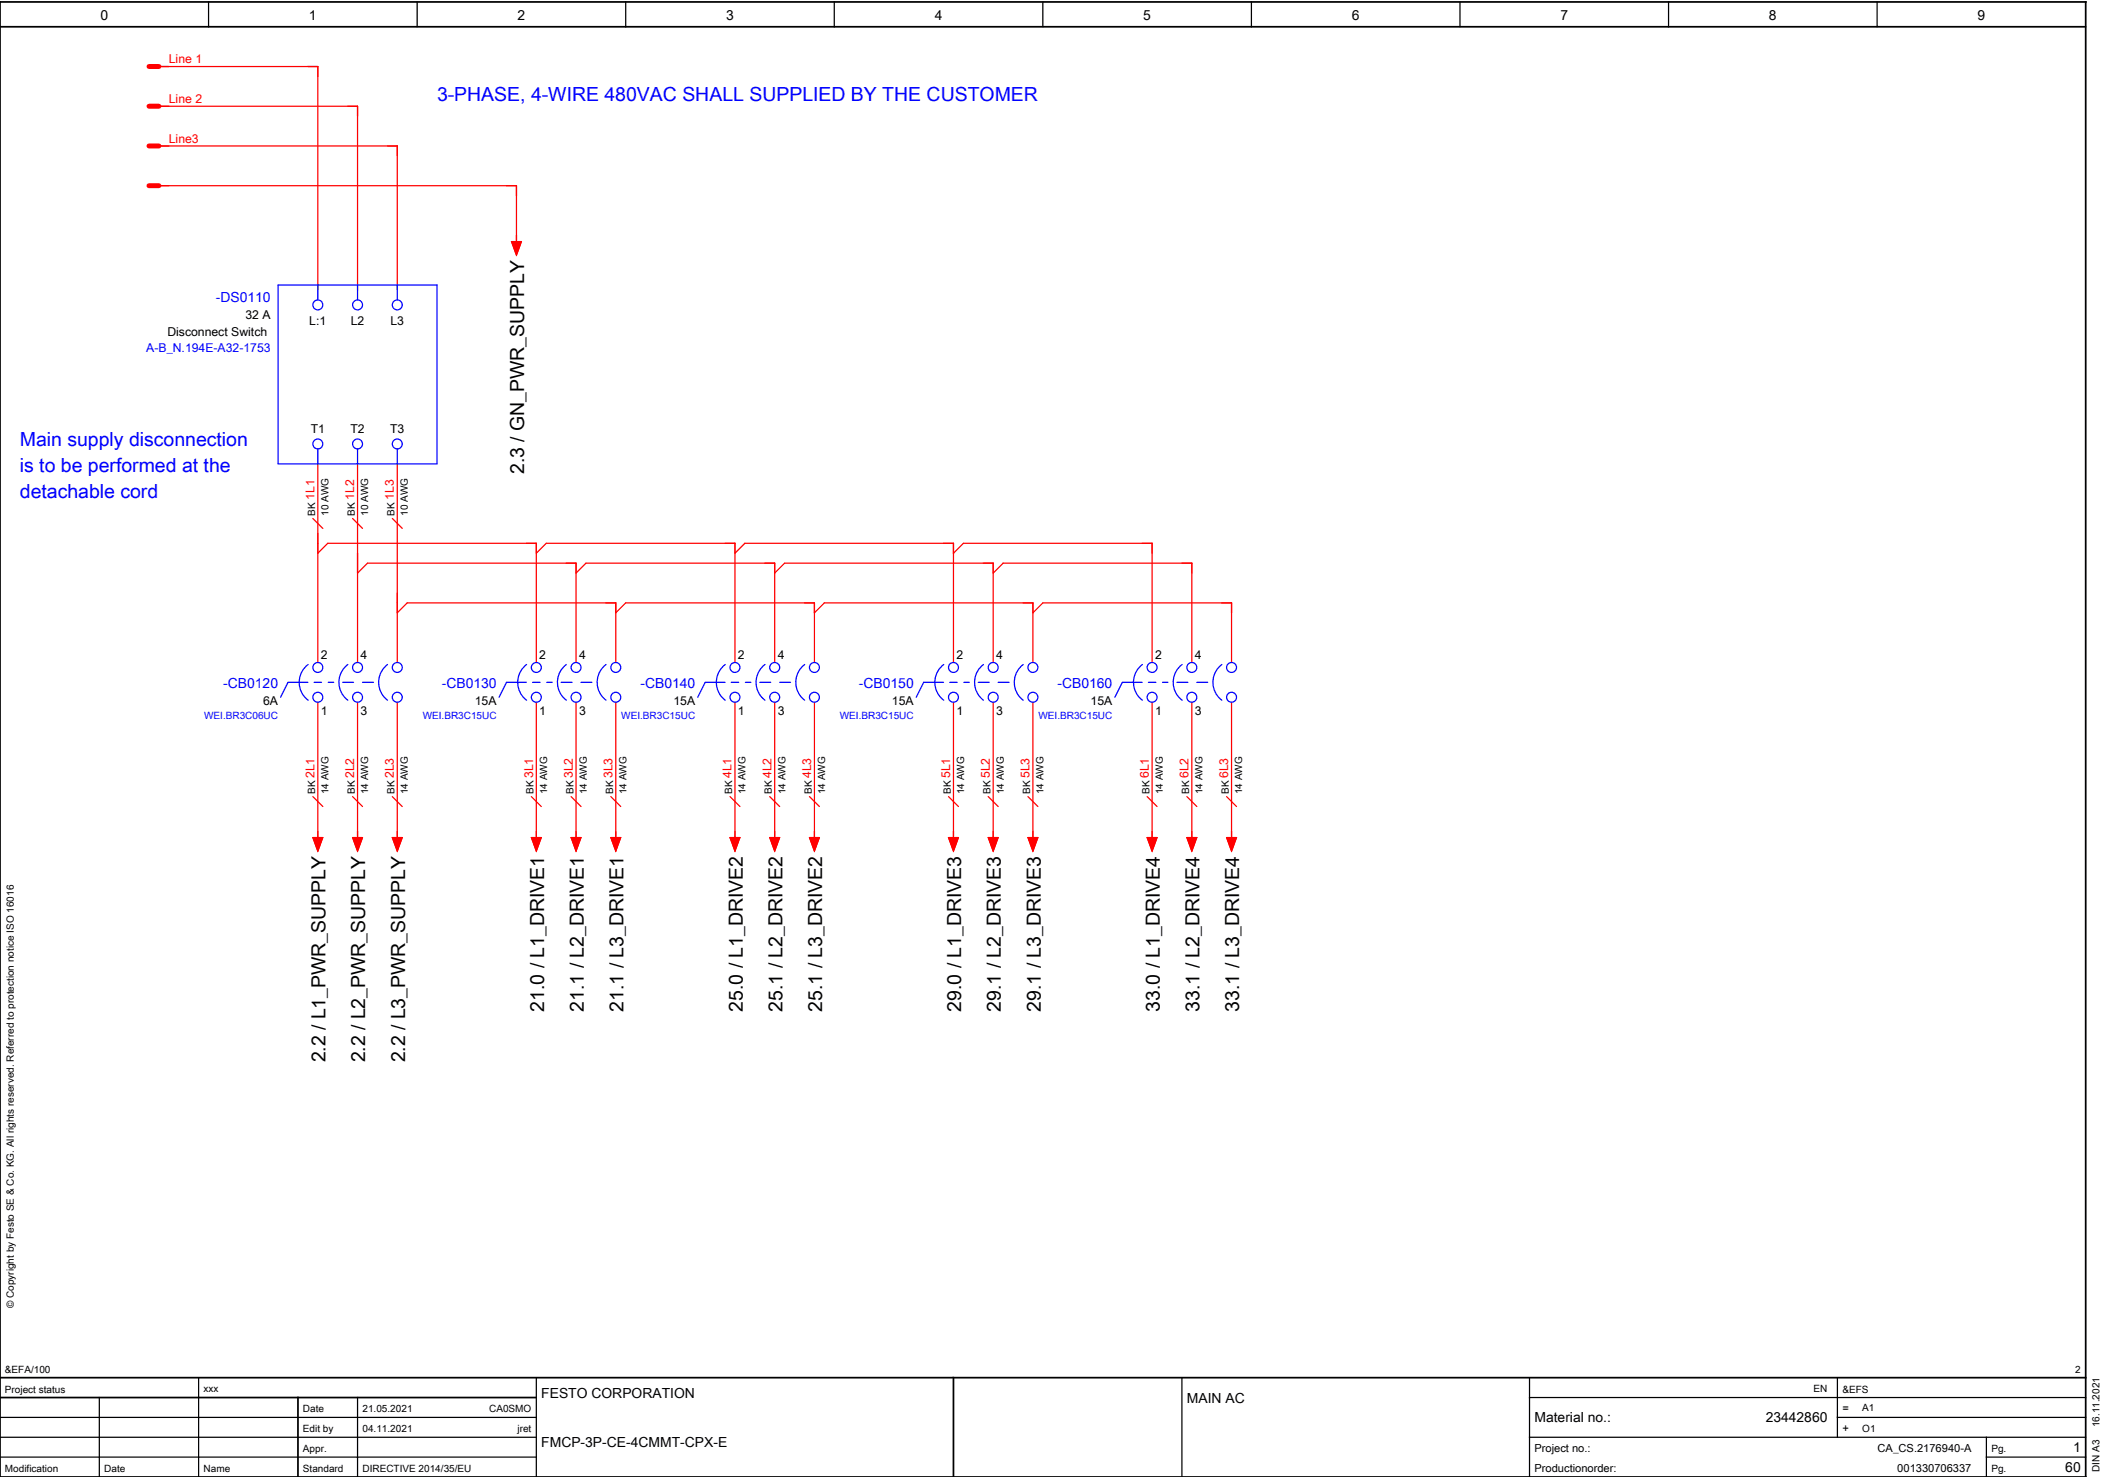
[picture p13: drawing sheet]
<svg xmlns="http://www.w3.org/2000/svg" width="424mm" height="297mm" viewBox="0 0 424 297" stroke-linecap="round" stroke-linejoin="round" font-family="sans-serif">
<defs><g id="words">
<g font-size="3.9" fill="#00f">
<text x="88" y="20.3">3-PHASE, 4-WIRE 480VAC SHALL SUPPLIED BY THE CUSTOMER</text>
<text x="4" y="89.8">Main supply disconnection</text>
<text x="4" y="95.1">is to be performed at the</text>
<text x="4" y="100.3">detachable cord</text>
</g>
<g font-size="3.9">
<text x="105.6" y="95.4" transform="rotate(-90 105.6 95.4)">2.3 / GN_PWR_SUPPLY</text>
<text x="109.6" y="203.7" transform="rotate(-90 109.6 203.7)">21.0 / L1_DRIVE1</text>
<text x="117.6" y="203.7" transform="rotate(-90 117.6 203.7)">21.1 / L2_DRIVE1</text>
<text x="125.6" y="203.7" transform="rotate(-90 125.6 203.7)">21.1 / L3_DRIVE1</text>
<text x="149.6" y="203.7" transform="rotate(-90 149.6 203.7)">25.0 / L1_DRIVE2</text>
<text x="157.6" y="203.7" transform="rotate(-90 157.6 203.7)">25.1 / L2_DRIVE2</text>
<text x="165.6" y="203.7" transform="rotate(-90 165.6 203.7)">25.1 / L3_DRIVE2</text>
<text x="193.6" y="203.7" transform="rotate(-90 193.6 203.7)">29.0 / L1_DRIVE3</text>
<text x="201.6" y="203.7" transform="rotate(-90 201.6 203.7)">29.1 / L2_DRIVE3</text>
<text x="209.6" y="203.7" transform="rotate(-90 209.6 203.7)">29.1 / L3_DRIVE3</text>
<text x="233.6" y="203.7" transform="rotate(-90 233.6 203.7)">33.0 / L1_DRIVE4</text>
<text x="241.6" y="203.7" transform="rotate(-90 241.6 203.7)">33.1 / L2_DRIVE4</text>
<text x="249.6" y="203.7" transform="rotate(-90 249.6 203.7)">33.1 / L3_DRIVE4</text>
<text x="65.6" y="213.9" transform="rotate(-90 65.6 213.9)">2.2 / L1_PWR_SUPPLY</text>
<text x="73.6" y="213.9" transform="rotate(-90 73.6 213.9)">2.2 / L2_PWR_SUPPLY</text>
<text x="81.6" y="213.9" transform="rotate(-90 81.6 213.9)">2.2 / L3_PWR_SUPPLY</text>
</g>
<g font-size="2.8">
<text x="20.2" y="4">0</text>
<text x="62.2" y="4">1</text>
<text x="104.2" y="4">2</text>
<text x="146.2" y="4">3</text>
<text x="188.2" y="4">4</text>
<text x="230.2" y="4">5</text>
<text x="272.2" y="4">6</text>
<text x="314.2" y="4">7</text>
<text x="356.2" y="4">8</text>
<text x="398.2" y="4">9</text>
<text x="109" y="281.4">FESTO CORPORATION</text>
<text x="239" y="282.4">MAIN AC</text>
<text x="309" y="286.4">Material no.:</text>
<text x="355.6" y="286.4">23442860</text>
<text x="109" y="291.4">FMCP-3P-CE-4CMMT-CPX-E</text>
<text x="417.4" y="292.4">1</text>
<text x="415.9" y="296.4">60</text>
</g>
<g font-size="2.8" fill="#00f">
<text x="43.5" y="60.9">-DS0110</text>
<text x="45" y="138.5">-CB0120</text>
<text x="89" y="138.5">-CB0130</text>
<text x="129" y="138.5">-CB0140</text>
<text x="173" y="138.5">-CB0150</text>
<text x="213" y="138.5">-CB0160</text>
</g>
<g font-size="2.5" fill="#f00">
<text x="34" y="12.7">Line 1</text>
<text x="34" y="20.7">Line 2</text>
<text x="34" y="28.7">Line3</text>
<text x="63.3" y="100.7" transform="rotate(-90 63.3 100.7)">1L1</text>
<text x="71.3" y="100.7" transform="rotate(-90 71.3 100.7)">1L2</text>
<text x="79.3" y="100.7" transform="rotate(-90 79.3 100.7)">1L3</text>
<text x="63.3" y="156.7" transform="rotate(-90 63.3 156.7)">2L1</text>
<text x="71.3" y="156.7" transform="rotate(-90 71.3 156.7)">2L2</text>
<text x="79.3" y="156.7" transform="rotate(-90 79.3 156.7)">2L3</text>
<text x="107.3" y="156.7" transform="rotate(-90 107.3 156.7)">3L1</text>
<text x="115.3" y="156.7" transform="rotate(-90 115.3 156.7)">3L2</text>
<text x="123.3" y="156.7" transform="rotate(-90 123.3 156.7)">3L3</text>
<text x="147.3" y="156.7" transform="rotate(-90 147.3 156.7)">4L1</text>
<text x="155.3" y="156.7" transform="rotate(-90 155.3 156.7)">4L2</text>
<text x="163.3" y="156.7" transform="rotate(-90 163.3 156.7)">4L3</text>
<text x="191.3" y="156.7" transform="rotate(-90 191.3 156.7)">5L1</text>
<text x="199.3" y="156.7" transform="rotate(-90 199.3 156.7)">5L2</text>
<text x="207.3" y="156.7" transform="rotate(-90 207.3 156.7)">5L3</text>
<text x="231.3" y="156.7" transform="rotate(-90 231.3 156.7)">6L1</text>
<text x="239.3" y="156.7" transform="rotate(-90 239.3 156.7)">6L2</text>
<text x="247.3" y="156.7" transform="rotate(-90 247.3 156.7)">6L3</text>
</g>
<g font-size="2.5">
<text x="49.4" y="64.3">32 A</text>
<text x="62.3" y="65.5">L:1</text>
<text x="70.6" y="65.5">L2</text>
<text x="78.6" y="65.5">L3</text>
<text x="33.7" y="67.6">Disconnect Switch</text>
<text x="62.6" y="87.2">T1</text>
<text x="70.6" y="87.2">T2</text>
<text x="78.6" y="87.2">T3</text>
<text x="64.6" y="132.7">2</text>
<text x="72.6" y="132.7">4</text>
<text x="108.6" y="132.7">2</text>
<text x="116.6" y="132.7">4</text>
<text x="148.6" y="132.7">2</text>
<text x="156.6" y="132.7">4</text>
<text x="192.6" y="132.7">2</text>
<text x="200.6" y="132.7">4</text>
<text x="232.6" y="132.7">2</text>
<text x="240.6" y="132.7">4</text>
<text x="53" y="141.9">6A</text>
<text x="95.6" y="141.9">15A</text>
<text x="135.6" y="141.9">15A</text>
<text x="179.6" y="141.9">15A</text>
<text x="219.6" y="141.9">15A</text>
<text x="64.6" y="144">1</text>
<text x="72.6" y="144">3</text>
<text x="108.6" y="144">1</text>
<text x="116.6" y="144">3</text>
<text x="148.6" y="144">1</text>
<text x="156.6" y="144">3</text>
<text x="192.6" y="144">1</text>
<text x="200.6" y="144">3</text>
<text x="232.6" y="144">1</text>
<text x="240.6" y="144">3</text>
</g>
<text font-size="2.5" fill="#00f" x="29.5" y="70.9">A-B_N.194E-A32-1753</text>
<g font-size="2.2">
<text x="371" y="284.4">=</text>
<text x="309" y="292.4">Project no.:</text>
<text x="371" y="288.4">+</text>
<text x="378.1" y="292.4">CA_CS.2176940-A</text>
<text x="309" y="296.4">Productionorder:</text>
<text x="382.1" y="296.4">001330706337</text>
</g>
<g font-size="2">
<text x="63.5" y="103.9" transform="rotate(-90 63.5 103.9)">BK</text>
<text x="66.2" y="103.9" transform="rotate(-90 66.2 103.9)">10 AWG</text>
<text x="71.5" y="103.9" transform="rotate(-90 71.5 103.9)">BK</text>
<text x="74.2" y="103.9" transform="rotate(-90 74.2 103.9)">10 AWG</text>
<text x="79.5" y="103.9" transform="rotate(-90 79.5 103.9)">BK</text>
<text x="82.2" y="103.9" transform="rotate(-90 82.2 103.9)">10 AWG</text>
<text x="63.5" y="159.9" transform="rotate(-90 63.5 159.9)">BK</text>
<text x="66.2" y="159.9" transform="rotate(-90 66.2 159.9)">14 AWG</text>
<text x="71.5" y="159.9" transform="rotate(-90 71.5 159.9)">BK</text>
<text x="74.2" y="159.9" transform="rotate(-90 74.2 159.9)">14 AWG</text>
<text x="79.5" y="159.9" transform="rotate(-90 79.5 159.9)">BK</text>
<text x="82.2" y="159.9" transform="rotate(-90 82.2 159.9)">14 AWG</text>
<text x="107.5" y="159.9" transform="rotate(-90 107.5 159.9)">BK</text>
<text x="110.2" y="159.9" transform="rotate(-90 110.2 159.9)">14 AWG</text>
<text x="115.5" y="159.9" transform="rotate(-90 115.5 159.9)">BK</text>
<text x="118.2" y="159.9" transform="rotate(-90 118.2 159.9)">14 AWG</text>
<text x="123.5" y="159.9" transform="rotate(-90 123.5 159.9)">BK</text>
<text x="126.2" y="159.9" transform="rotate(-90 126.2 159.9)">14 AWG</text>
<text x="147.5" y="159.9" transform="rotate(-90 147.5 159.9)">BK</text>
<text x="150.2" y="159.9" transform="rotate(-90 150.2 159.9)">14 AWG</text>
<text x="155.5" y="159.9" transform="rotate(-90 155.5 159.9)">BK</text>
<text x="158.2" y="159.9" transform="rotate(-90 158.2 159.9)">14 AWG</text>
<text x="163.5" y="159.9" transform="rotate(-90 163.5 159.9)">BK</text>
<text x="166.2" y="159.9" transform="rotate(-90 166.2 159.9)">14 AWG</text>
<text x="191.5" y="159.9" transform="rotate(-90 191.5 159.9)">BK</text>
<text x="194.2" y="159.9" transform="rotate(-90 194.2 159.9)">14 AWG</text>
<text x="199.5" y="159.9" transform="rotate(-90 199.5 159.9)">BK</text>
<text x="202.2" y="159.9" transform="rotate(-90 202.2 159.9)">14 AWG</text>
<text x="207.5" y="159.9" transform="rotate(-90 207.5 159.9)">BK</text>
<text x="210.2" y="159.9" transform="rotate(-90 210.2 159.9)">14 AWG</text>
<text x="231.5" y="159.9" transform="rotate(-90 231.5 159.9)">BK</text>
<text x="234.2" y="159.9" transform="rotate(-90 234.2 159.9)">14 AWG</text>
<text x="239.5" y="159.9" transform="rotate(-90 239.5 159.9)">BK</text>
<text x="242.2" y="159.9" transform="rotate(-90 242.2 159.9)">14 AWG</text>
<text x="247.5" y="159.9" transform="rotate(-90 247.5 159.9)">BK</text>
<text x="250.2" y="159.9" transform="rotate(-90 250.2 159.9)">14 AWG</text>
<text x="2.8" y="263.4" transform="rotate(-90 2.8 263.4)">© Copyright by Festo SE &amp; Co. KG. All rights reserved. Referred to protection notice ISO 16016</text>
<text x="1" y="276.4">&amp;EFA/100</text>
<text x="1" y="280.4">Project status</text>
<text x="41" y="280.2">xxx</text>
<text x="365.2" y="280.2">EN</text>
<text x="371" y="280.4">&amp;EFS</text>
<text x="417.9" y="276.4">2</text>
<text x="61" y="284.4">Date</text>
<text x="73" y="284.4">21.05.2021</text>
<text x="98.5" y="284.4">CA0SMO</text>
<text x="375" y="284.1">A1</text>
<text x="422.8" y="287.4" transform="rotate(-90 422.8 287.4)">16.11.2021</text>
<text x="61" y="288.4">Edit by</text>
<text x="61" y="292.4">Appr.</text>
<text x="73" y="288.4">04.11.2021</text>
<text x="104.2" y="288.4">jret</text>
<text x="375" y="288.4">O1</text>
<text x="401" y="292.4">Pg.</text>
<text x="1" y="296.4">Modification</text>
<text x="21" y="296.4">Date</text>
<text x="41" y="296.4">Name</text>
<text x="61" y="296.4">Standard</text>
<text x="73" y="296.4">DIRECTIVE 2014/35/EU</text>
<text x="401" y="296.4">Pg.</text>
<text x="422.8" y="296.4" transform="rotate(-90 422.8 296.4)">DIN A3</text>
</g>
<g font-size="2" fill="#00f">
<text x="41.1" y="144.7">WEI.BR3C06UC</text>
<text x="85.1" y="144.7">WEI.BR3C15UC</text>
<text x="125.1" y="144.7">WEI.BR3C15UC</text>
<text x="169.1" y="144.7">WEI.BR3C15UC</text>
<text x="209.1" y="144.7">WEI.BR3C15UC</text>
</g>
</g></defs>
<g fill="none" stroke="#000" stroke-width=".25">
<path d="M42 .4v5M84 .4v5M126 .4v5M168 .4v5M210 .4v5M252 .4v5M294 .4v5M336 .4v5M378 .4v5M40 277.4v20M108 277.4v20M238 277.4v20"/>
<path d="M308 277.4v20M370 277.4v12M0 293.4h108M0 289.4h108M0 285.4h108M20 281.4v16M72 281.4v16M308 289.4h112M308 281.4h112M370 285.4h50M400 293.4h20M400 289.4v8"/>
</g>
<path d="M0 .4h420v297h-420zM0 5.4h420M0 277.4h420M192 277.4v20M0 281.4h107.9M60 281.4v16" fill="none" stroke="#000" stroke-width=".35"/>
<g fill="none" stroke="#f00" stroke-width=".25">
<path d="M32 13.4h32v45M32 21.4h40v37M32 29.4h48v29M32 37.4h72v12M103 48.6h2l-1 2.8zM64 93.4v40M72 93.4v40M80 93.4v40M63 104.4l2 2M64 111.4l2-2h42v24M71 104.4l2 2M72 115.4l2-2h42v20"/>
<path d="M79 104.4l2 2M108 111.4l2-2h38v24M116 115.4l2-2h38v20M148 111.4l2-2h42v24M156 115.4l2-2h42v20M192 111.4l2-2h38v24M200 115.4l2-2h38v20M80 123.4l2-2h42v12M124 123.4l2-2h38v12M164 123.4l2-2h42v12M208 123.4l2-2h38v12M64 141.4v28"/>
<path d="M72 141.4v28M80 141.4v28M108 141.4v28M116 141.4v28M124 141.4v28M148 141.4v28M156 141.4v28M164 141.4v28M192 141.4v28M200 141.4v28M208 141.4v28M232 141.4v28"/>
<path d="M240 141.4v28M248 141.4v28M63 160.4l2 2M63 168.6h2l-1 2.8zM71 160.4l2 2M71 168.6h2l-1 2.8zM79 160.4l2 2M79 168.6h2l-1 2.8zM107 160.4l2 2M107 168.6h2l-1 2.8zM115 160.4l2 2M115 168.6h2l-1 2.8z"/>
<path d="M123 160.4l2 2M123 168.6h2l-1 2.8zM147 160.4l2 2M147 168.6h2l-1 2.8zM155 160.4l2 2M155 168.6h2l-1 2.8zM163 160.4l2 2M163 168.6h2l-1 2.8zM191 160.4l2 2M191 168.6h2l-1 2.8zM199 160.4l2 2M199 168.6h2l-1 2.8z"/>
<path d="M207 160.4l2 2M207 168.6h2l-1 2.8zM231 160.4l2 2M231 168.6h2l-1 2.8zM239 160.4l2 2M239 168.6h2l-1 2.8zM247 160.4l2 2M247 168.6h2l-1 2.8z"/>
</g>
<g fill="none" stroke="#00f" stroke-width=".25">
<path d="M56 57.4h32v36h-32zM64 57.4v3M72 57.4v3M80 57.4v3M64 90.4v3M72 90.4v3M80 90.4v3M62 137.4h-4l-1.5 3M62 133.8a4.5 4.5 0 0 0 0 7.2M63.2 137.4h1.5M66.1 137.4h1.1M69 137.4h2.2"/>
<path d="M70 133.8a4.5 4.5 0 0 0 0 7.2M73 137.4h2.2M78 133.8a4.5 4.5 0 0 0 0 7.2M106 137.4h-4l-1.5 3M106 133.8a4.5 4.5 0 0 0 0 7.2M107.3 137.4h1.5M110.1 137.4h1.1M113 137.4h2.2M114 133.8a4.5 4.5 0 0 0 0 7.2M117 137.4h2.2M122 133.8a4.5 4.5 0 0 0 0 7.2M146 137.4h-4l-1.5 3"/>
<path d="M146 133.8a4.5 4.5 0 0 0 0 7.2M147.3 137.4h1.5M150.1 137.4h1.1M153 137.4h2.2M154 133.8a4.5 4.5 0 0 0 0 7.2M157 137.4h2.2M162 133.8a4.5 4.5 0 0 0 0 7.2M190 137.4h-4l-1.5 3M190 133.8a4.5 4.5 0 0 0 0 7.2M191.2 137.4h1.6M194.1 137.4h1.1M197 137.4h2.2"/>
<path d="M198 133.8a4.5 4.5 0 0 0 0 7.2M201 137.4h2.2M206 133.8a4.5 4.5 0 0 0 0 7.2M230 137.4h-4l-1.5 3M230 133.8a4.5 4.5 0 0 0 0 7.2M231.3 137.4h1.5M234.1 137.4h1.1M237 137.4h2.2M238 133.8a4.5 4.5 0 0 0 0 7.2M241 137.4h2.2M246 133.8a4.5 4.5 0 0 0 0 7.2"/>
<circle cx="64" cy="61.4" r="1"/>
<circle cx="72" cy="61.4" r="1"/>
<circle cx="80" cy="61.4" r="1"/>
<circle cx="64" cy="89.4" r="1"/>
<circle cx="72" cy="89.4" r="1"/>
<circle cx="80" cy="89.4" r="1"/>
<circle cx="64" cy="134.4" r="1"/>
<circle cx="72" cy="134.4" r="1"/>
<circle cx="80" cy="134.4" r="1"/>
<circle cx="108" cy="134.4" r="1"/>
<circle cx="116" cy="134.4" r="1"/>
<circle cx="124" cy="134.4" r="1"/>
<circle cx="148" cy="134.4" r="1"/>
<circle cx="156" cy="134.4" r="1"/>
<circle cx="164" cy="134.4" r="1"/>
<circle cx="192" cy="134.4" r="1"/>
<circle cx="200" cy="134.4" r="1"/>
<circle cx="208" cy="134.4" r="1"/>
<circle cx="232" cy="134.4" r="1"/>
<circle cx="240" cy="134.4" r="1"/>
<circle cx="248" cy="134.4" r="1"/>
<circle cx="64" cy="140.4" r="1"/>
<circle cx="72" cy="140.4" r="1"/>
<circle cx="80" cy="140.4" r="1"/>
<circle cx="108" cy="140.4" r="1"/>
<circle cx="116" cy="140.4" r="1"/>
<circle cx="124" cy="140.4" r="1"/>
<circle cx="148" cy="140.4" r="1"/>
<circle cx="156" cy="140.4" r="1"/>
<circle cx="164" cy="140.4" r="1"/>
<circle cx="192" cy="140.4" r="1"/>
<circle cx="200" cy="140.4" r="1"/>
<circle cx="208" cy="140.4" r="1"/>
<circle cx="232" cy="140.4" r="1"/>
<circle cx="240" cy="140.4" r="1"/>
<circle cx="248" cy="140.4" r="1"/>
</g>
<path d="M30 13.4h2M30 21.4h2M30 29.4h2M30 37.4h2" fill="none" stroke="#f00" stroke-width="1"/>
<g fill="#f00" stroke="#f00" stroke-width=".2">
<path d="M79 168.6h2l-1 2.8z"/>
<path d="M123 168.6h2l-1 2.8z"/>
<path d="M155 168.6h2l-1 2.8z"/>
<path d="M163 168.6h2l-1 2.8z"/>
<path d="M199 168.6h2l-1 2.8z"/>
<path d="M207 168.6h2l-1 2.8z"/>
<path d="M239 168.6h2l-1 2.8z"/>
<path d="M247 168.6h2l-1 2.8z"/>
<path d="M63 168.6h2l-1 2.8z"/>
<path d="M71 168.6h2l-1 2.8z"/>
<path d="M107 168.6h2l-1 2.8z"/>
<path d="M115 168.6h2l-1 2.8z"/>
<path d="M147 168.6h2l-1 2.8z"/>
<path d="M191 168.6h2l-1 2.8z"/>
<path d="M231 168.6h2l-1 2.8z"/>
<path d="M103 48.6h2l-1 2.8z"/>
</g>
<use href="#words"/>
</svg>
